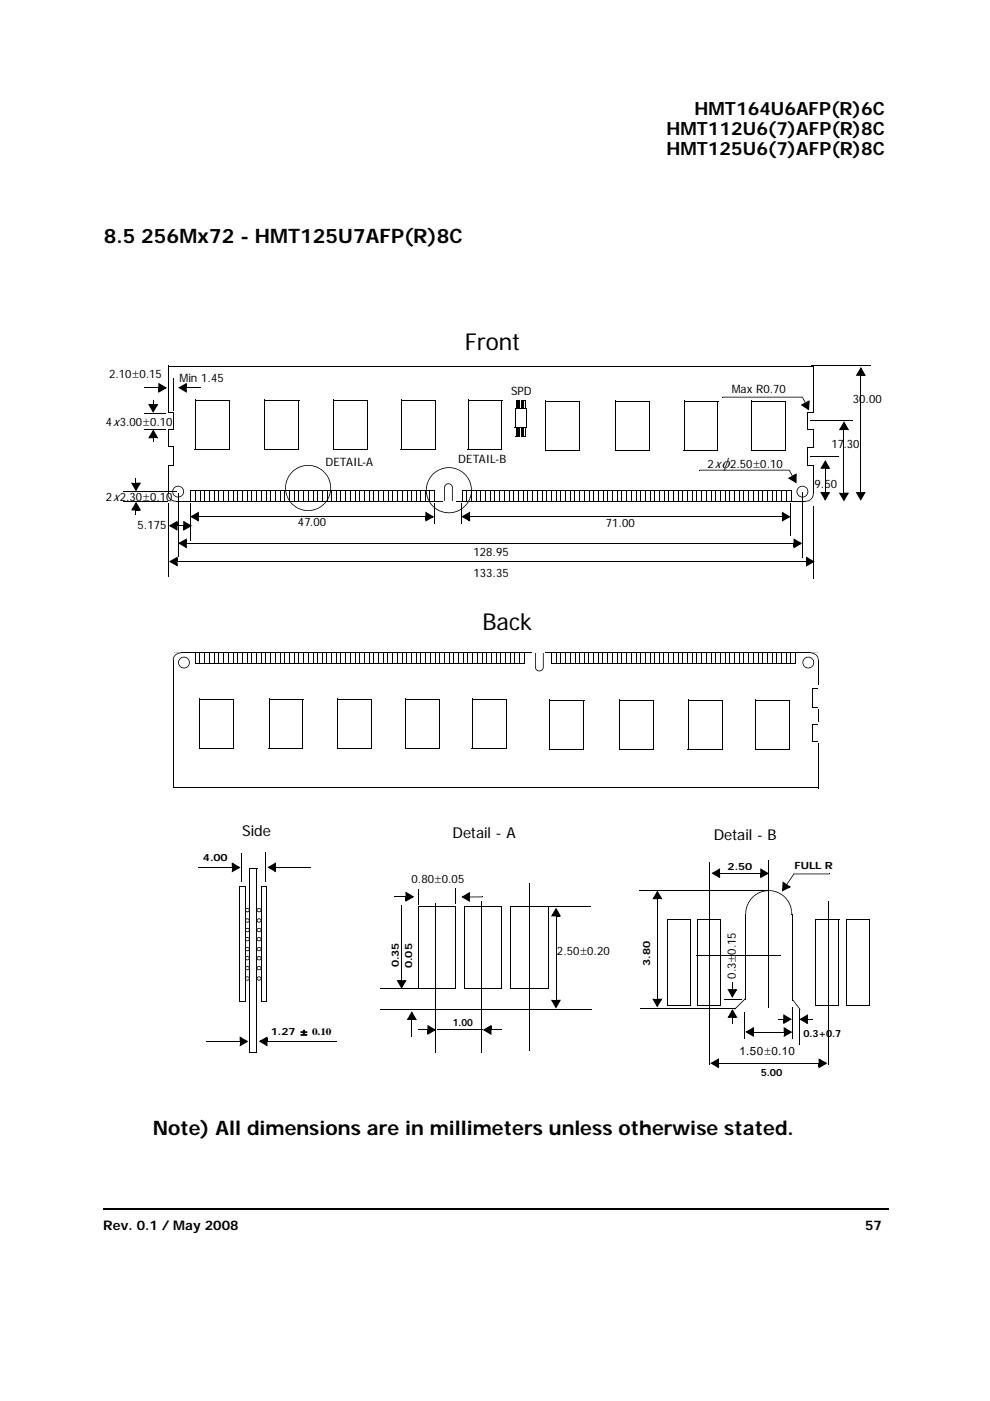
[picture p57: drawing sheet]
<svg xmlns="http://www.w3.org/2000/svg" width="210mm" height="297mm" viewBox="0 0 210 297" stroke-linecap="round" stroke-linejoin="round" font-family="sans-serif">
<defs><g id="words">
<g font-size="4.9">
<text x="98.6" y="74.3">Front</text>
<text x="102.3" y="133.6">Back</text>
</g>
<g font-size="4.2">
<text x="22" y="51.6">8.5 256Mx72 - HMT125U7AFP(R)8C</text>
<text x="32.4" y="240.7">Note) All dimensions are in millimeters unless otherwise stated.</text>
</g>
<g font-size="3.9">
<text x="141.3" y="28.6">HMT112U6(7)AFP(R)8C</text>
<text x="147.3" y="24.4">HMT164U6AFP(R)6C</text>
<text x="141.3" y="32.8">HMT125U6(7)AFP(R)8C</text>
</g>
<text font-size="3.4" x="153" y="99.1">φ</text>
<g font-size="3.2">
<text x="51.4" y="177.3">Side</text>
<text x="96" y="177.6">Detail - A</text>
<text x="151.3" y="178.1">Detail - B</text>
</g>
<g font-size="2.8">
<text x="21.9" y="260.7">Rev. 0.1 / May 2008</text>
<text x="183.4" y="260.7">57</text>
</g>
<g font-size="2.5">
<text x="23.1" y="80.1">2.10 0.15</text>
<text x="28.1" y="80.1">±</text>
<text x="38" y="81.1">Min 1.45</text>
<text x="108.4" y="83.8">SPD</text>
<text x="155.1" y="83.4">Max R0.70</text>
<text x="180.8" y="85.5">30.00</text>
<text x="22.5" y="90.3">4x3.00 0.10</text>
<text x="30.4" y="90.3">±</text>
<text x="176.3" y="95">17.30</text>
<text x="69" y="98.7">DETAIL-A</text>
<text x="97.2" y="98.2">DETAIL-B</text>
<text x="150" y="99.1">2x</text>
<text x="154.8" y="99.1">2.50 0.10</text>
<text x="159.8" y="99.1">±</text>
<text x="22.5" y="106.1">2x2.30 0.10</text>
<text x="30.4" y="106.1">±</text>
<text x="172.7" y="103.5">9.50</text>
<text x="29.1" y="112.2">5.175</text>
<text x="63.2" y="111.5">47.00</text>
<text x="128.5" y="111.8">71.00</text>
<text x="100.4" y="117.8">128.95</text>
<text x="100.4" y="122.4">133.35</text>
<text x="87.2" y="187.2">0.80 0.05</text>
<text x="92.2" y="187.2">±</text>
<text x="118.1" y="202.4">2.50 0.20</text>
<text x="123.1" y="202.4">±</text>
<text x="156" y="203.9" transform="rotate(-90 156 203.9)">±</text>
<text x="156" y="207.5" transform="rotate(-90 156 207.5)">0.3 0.15</text>
<text x="156.8" y="223.7">1.50 0.10</text>
<text x="162.1" y="223.7">±</text>
</g>
<g font-size="2.1">
<text x="43" y="182.5">4.00</text>
<text x="154.3" y="184.4">2.50</text>
<text x="168.4" y="184.3">FULL R</text>
<text x="84.6" y="205.1" transform="rotate(-90 84.6 205.1)">0.35</text>
<text x="87.4" y="205.3" transform="rotate(-90 87.4 205.3)">0.05</text>
<text x="137.9" y="204.8" transform="rotate(-90 137.9 204.8)">3.80</text>
<text x="57.4" y="219.5">1.27 ± 0.10</text>
<text x="96" y="217.5">1.00</text>
<text x="170.4" y="219.8">0.3+0.7</text>
<text x="161.3" y="228.2">5.00</text>
</g>
</g></defs>
<path d="M21.8 256.2h.2v.3h-.2z" fill="#000"/>
<path d="M22 256.3h166.3" fill="none" stroke="#000" stroke-width=".36"/>
<g fill="#fff">
<path d="M22.2 22.6h29.7v12.2h-29.7z"/>
<path d="M22 36.5h165v1.4h-165z"/>
<path d="M11.8 0h193.4v20.4h-193.4z"/>
<path d="M21.3 64.4h166.2v186.8h-166.2z"/>
</g>
<path d="M35.6 77.6h136.9M35.6 77.6v28.7M172.4 77.6v28.7M35.5 106.3h136.9" fill="none" stroke="#000" stroke-width=".21"/>
<path d="M94.5 102.8a.86 .86 0 0 1 1.4 .4v4.1a.84 .84 0 0 1-.8 .7 .84 .84 0 0 1-.8-.7v-4.1z" fill-rule="evenodd" fill="#fff"/>
<path d="M95.1 102.5v.1zM94.4 102.7l.7-.2v.1l-.5 .2-.3 .4v4.1l.4 .5 .4 .1 .6-.3 .1-.3v-4l-.2-.5-.5-.2v-.1l.6 .2 .3 .5v4.1a.93 .93 0 0 1-.9 .8 .93 .93 0 0 1-.9-.8v-4.1z" fill="#000"/>
<g fill="#fff">
<path d="M93.9 106.4h2.6v2.3h-2.6z"/>
<path d="M57.4 104h13v2.3h-13z"/>
</g>
<g fill="none" stroke="#000" stroke-width=".21">
<path d="M57.3 106.3h13.1M57.4 104h13.1M57.4 103.9v2.4M58.4 104v2.4M59.4 104v2.4M60.4 104v2.4M61.4 104v2.4M62.4 104v2.4M63.4 104v2.4M64.4 104v2.4M65.4 104v2.4M66.4 104v2.4"/>
<path d="M67.4 104v2.4M68.4 104v2.4M69.4 104v2.4M70.4 104v2.4"/>
</g>
<path d="M58.3 103.9l.2 .1zM59.3 103.9l.2 .1zM60.3 103.9l.2 .1zM61.3 103.9l.2 .1zM62.3 103.9l.2 .1zM63.3 103.9l.2 .1zM64.3 103.9l.2 .1zM65.3 103.9l.2 .1zM66.3 103.9l.2 .1zM67.3 103.9l.2 .1zM68.3 103.9l.2 .1zM69.3 103.9l.2 .1z" fill="#000"/>
<path d="M44.4 104h13v2.3h-13z" fill="#fff"/>
<g fill="none" stroke="#000" stroke-width=".21">
<path d="M44.3 106.3h13.1M44.4 104h13.1M44.4 103.9v2.4M45.4 104v2.4M46.4 104v2.4M47.4 104v2.4M48.4 104v2.4M49.4 104v2.4M50.4 104v2.4M51.4 104v2.4M52.4 104v2.4M53.4 104v2.4"/>
<path d="M54.4 104v2.4M55.4 104v2.4M56.4 104v2.4M57.4 104v2.4"/>
</g>
<path d="M45.3 103.9l.2 .1zM46.3 103.9l.2 .1zM47.3 103.9l.2 .1zM48.3 103.9l.2 .1zM49.3 103.9l.2 .1zM50.3 103.9l.2 .1zM51.3 103.9l.2 .1zM52.3 103.9l.2 .1zM53.3 103.9l.2 .1zM54.3 103.9l.2 .1zM55.3 103.9l.2 .1zM56.3 103.9l.2 .1z" fill="#000"/>
<path d="M70.3 104h13v2.3h-13z" fill="#fff"/>
<g fill="none" stroke="#000" stroke-width=".21">
<path d="M70.2 106.3h13.1M70.3 104h13.1M70.3 103.9v2.4M71.3 104v2.4M72.3 104v2.4M73.3 104v2.4M74.3 104v2.4M75.3 104v2.4M76.3 104v2.4M77.3 104v2.4M78.3 104v2.4M79.3 104v2.4"/>
<path d="M80.3 104v2.4M81.3 104v2.4M82.3 104v2.4M83.3 104v2.4"/>
</g>
<path d="M71.2 103.9l.2 .1zM72.2 103.9l.2 .1zM73.2 103.9l.2 .1zM74.2 103.9l.2 .1zM75.2 103.9l.2 .1zM76.2 103.9l.2 .1zM77.2 103.9l.2 .1zM78.2 103.9l.2 .1zM79.2 103.9l.2 .1zM80.2 103.9l.2 .1zM81.2 103.9l.2 .1zM82.2 103.9l.2 .1z" fill="#000"/>
<path d="M40.4 104h4v2.3h-4z" fill="#fff"/>
<path d="M40.3 106.3h4.1M40.4 103.9v2.4M40.4 104h4.1M41.4 103.9v2.5M42.4 103.9v2.5M43.4 103.9v2.5M44.4 104v2.4" fill="none" stroke="#000" stroke-width=".21"/>
<path d="M128.9 104h13v2.3h-13z" fill="#fff"/>
<g fill="none" stroke="#000" stroke-width=".21">
<path d="M128.8 106.3h13.1M128.9 103.9v2.4M128.9 104h13M129.9 103.9v2.5M130.9 103.9v2.5M131.9 103.9v2.5M132.9 103.9v2.5M133.9 103.9v2.5M134.9 103.9v2.5M135.9 103.9v2.5M136.9 103.9v2.5M137.9 103.9v2.5"/>
<path d="M138.9 103.9v2.5M139.9 103.9v2.5M140.9 103.9v2.5M141.9 104v2.4"/>
</g>
<path d="M115.9 104h13v2.3h-13z" fill="#fff"/>
<g fill="none" stroke="#000" stroke-width=".21">
<path d="M115.8 106.3h13.1M115.9 104h13.1M115.9 103.9v2.4M116.9 103.9v2.5M117.9 103.9v2.5M118.9 103.9v2.5M119.9 103.9v2.5M120.9 103.9v2.5M121.9 103.9v2.5M122.9 103.9v2.5M123.9 103.9v2.5M124.9 103.9v2.5"/>
<path d="M125.9 103.9v2.5M126.9 103.9v2.5M127.9 103.9v2.5M128.9 104v2.4"/>
</g>
<path d="M102.9 104h13v2.3h-13z" fill="#fff"/>
<g fill="none" stroke="#000" stroke-width=".21">
<path d="M102.8 106.3h13.1M102.9 104h13.1M102.9 103.9v2.4M103.9 103.9v2.5M104.9 103.9v2.5M105.9 103.9v2.5M106.9 103.9v2.5M107.9 103.9v2.5M108.9 103.9v2.5M109.9 103.9v2.5M110.9 103.9v2.5M111.9 103.9v2.5"/>
<path d="M112.9 103.9v2.5M113.9 103.9v2.5M114.9 103.9v2.5M115.9 104v2.4"/>
</g>
<path d="M99 104h4v2.3h-4z" fill="#fff"/>
<path d="M98.9 106.3h4.1M99 104h4.1M99 103.9v2.4M100 103.9v2.5M101 103.9v2.5M102 103.9v2.5M103 104v2.4" fill="none" stroke="#000" stroke-width=".21"/>
<path d="M154.7 104h13v2.3h-13z" fill="#fff"/>
<g fill="none" stroke="#000" stroke-width=".21">
<path d="M154.6 106.3h13.1M154.7 103.9v2.4M154.7 104h13.1M155.7 104v2.4M156.7 104v2.4M157.7 104v2.4M158.7 104v2.4M159.7 104v2.4M160.7 104v2.4M161.7 104v2.4M162.7 104v2.4M163.7 104v2.4"/>
<path d="M164.7 104v2.4M165.7 104v2.4M166.7 104v2.4M167.7 104v2.4"/>
</g>
<path d="M155.6 103.9l.2 .1zM156.7 103.9l.1 .1zM157.6 103.9l.2 .1zM158.6 103.9l.2 .1zM159.6 103.9l.2 .1zM160.7 103.9l.1 .1zM161.6 103.9l.2 .1zM162.6 103.9l.2 .1zM163.6 103.9l.2 .1zM164.7 103.9l.1 .1zM165.7 103.9l.1 .1zM166.6 103.9l.2 .1z" fill="#000"/>
<path d="M141.8 104h13v2.3h-13z" fill="#fff"/>
<g fill="none" stroke="#000" stroke-width=".21">
<path d="M141.7 106.3h13.1M141.8 103.9v2.4M141.8 104h13.1M142.8 103.9v2.5M143.8 103.9v2.5M144.8 103.9v2.5M145.8 103.9v2.5M146.8 103.9v2.5M147.8 103.9v2.5M148.8 104v2.4M149.8 104v2.4M150.8 104v2.4"/>
<path d="M151.8 104v2.4M152.8 104v2.4M153.8 104v2.4M154.8 104v2.4"/>
</g>
<path d="M148.7 103.9l.1 .1zM149.7 103.9l.2 .1zM150.7 103.9l.2 .1zM151.7 103.9l.1 .1zM152.7 103.9l.1 .1zM153.7 103.9l.2 .1z" fill="#000"/>
<path d="M34.7 87.5h2.1v3.6h-2.1z" fill="#fff"/>
<path d="M34.6 91.1h2.2M34.7 87.5v3.6M34.7 87.5h2.2M36.8 87.5v3.6" fill="none" stroke="#000" stroke-width=".21"/>
<g fill="#fff">
<path d="M34.2 87.2h1.4v4.4h-1.4z"/>
<path d="M34.7 94.8h2.1v3.9h-2.1z"/>
</g>
<path d="M34.6 98.7h2.2M34.7 94.7v4M34.7 94.8h2.2M36.8 94.8v3.9" fill="none" stroke="#000" stroke-width=".21"/>
<g fill="#fff">
<path d="M34.2 94.4h1.4v4.9h-1.4z"/>
<path d="M171.3 87.5h2.1v3.5h-2.1z"/>
</g>
<path d="M171.2 91h2.2M171.3 87.5h2.2M171.3 87.4v3.6M173.4 87.5v3.6" fill="none" stroke="#000" stroke-width=".21"/>
<g fill="#fff">
<path d="M172.6 87.1h1.3v4.5h-1.3z"/>
<path d="M171.3 94.8h2.1v3.9h-2.1z"/>
</g>
<path d="M171.2 98.7h2.2M171.3 94.8h2.2M171.3 94.7v4M173.4 94.8v4" fill="none" stroke="#000" stroke-width=".21"/>
<g fill="#fff">
<path d="M172.6 94.4h1.3v4.9h-1.3z"/>
<path d="M83.3 104h4v2.3h-4z"/>
</g>
<path d="M83.2 106.3h4.1M83.3 104h4.1M83.3 103.9v2.4M84.3 103.9v2.5M85.3 103.9v2.5M86.3 103.9v2.5M87.3 104v2.4" fill="none" stroke="#000" stroke-width=".21"/>
<path d="M87.2 104h4v2.3h-4z" fill="#fff"/>
<path d="M87.1 106.3h4.1M87.2 103.9v2.4M87.2 104h4.1M88.2 103.9v2.5M89.2 103.9v2.5M90.2 103.9v2.5M91.2 104v2.4" fill="none" stroke="#000" stroke-width=".21"/>
<path d="M91.1 104h1v2.3h-1z" fill="#fff"/>
<path d="M91.1 106.2h1v.2h-1zM91.1 103.9h1.1v.2h-1.1z" fill="#000"/>
<path d="M91.1 103.9v2.4M92.1 104v2.4" fill="none" stroke="#000" stroke-width=".21"/>
<path d="M98 104h1v2.3h-1z" fill="#fff"/>
<path d="M97.9 106.2h1.1v.2h-1.1zM98 103.9h1v.2h-1z" fill="#000"/>
<path d="M98 103.9v2.4M99 104v2.4" fill="none" stroke="#000" stroke-width=".21"/>
<circle cx="170.1" cy="104.2" r="1.16" fill="#fff"/>
<path d="M169.3 103.3a1.25 1.25 0 0 1 1.3-.2 1.25 1.25 0 0 1 .8 1.1h-.2l-.3-.8-.8-.3-.7 .4-.3 .7 .3 .8 .5 .3h.4l.6-.3 .3-.8h.2a1.24 1.24 0 0 1-1.7 1.2 1.24 1.24 0 0 1-.4-2.1zM171.2 104.2h.2z" fill="#000"/>
<circle cx="37.8" cy="104.2" r="1.15" fill="#fff"/>
<path d="M36.9 103.3a1.24 1.24 0 0 1 1.4-.2 1.24 1.24 0 0 1 .7 1.1h-.2l-.3-.7-.7-.4-.8 .4-.3 .7 .2 .6 .7 .5 .9-.3 .3-.8h.2a1.24 1.24 0 0 1-1.7 1.2 1.24 1.24 0 0 1-.4-2.1zM38.8 104.2h.2z" fill="#000"/>
<path d="M26.2 104.2h11.3M37.8 104.5v13.4" fill="none" stroke="#000" stroke-width=".21"/>
<path d="M35.6 104.9l1.5 1.4h-1.5z" fill="#fff"/>
<g fill="#fff">
<path d="M35.5 104.9h.2v1.5h-.2z"/>
<path d="M35.5 104.7l1.8 1.7h-1.7v-.2l1.6 .1-.1 .1-1.5-1.5z"/>
</g>
<path d="M35.5 104.7l.2 .1zM35.5 104.8h.2l.1 .3h-.2zM35.6 105.1l.2-.1v.3l-.1 .1zM37.2 106.2l.1 .1zM35.7 105.4l.1-.1 .6 .6 .8 .3v.1a1.71 1.71 0 0 1-1.5-.9z" fill="#000"/>
<path d="M170.9 106.3l1.5-1.4v1.4z" fill="#fff"/>
<g fill="#fff">
<path d="M172.3 104.9h.2v1.5h-.2z"/>
<path d="M170.7 106.4l1.8-1.7v.2l-1.5 1.5-.1-.1 1.5-.1v.2z"/>
</g>
<g fill="#000">
<path d="M182.5 77.8l1.1 1.9-.5-.1-.7-1.3 .3-.2-.8 1.5-.3-.2 .9-.1v.4h-1.1zM182.5 79.3h.8v.4h-.8zM31.7 85.7h.8v.3h-.8zM32.4 84.9l.2 .1zM32.4 85h.2v.7h-.2zM32.4 93.6l.2 .1zM32.4 92.9h.2v.7h-.2zM31.4 85.7l.5 .1 .7 1.3-.3 .1 .8-1.4 .3 .2h-.9v-.3h1.1l-1.1 1.8zM32.5 91.1l1.1 1.8-.5-.1-.8-1.3 .4-.1-.8 1.4-.3-.2h.9v.3h-1.1zM32.5 92.6h.8v.3h-.8zM33.6 81.2l1.8 1-1.8 1.1 .1-.5 1.3-.7 .2 .3-1.5-.8 .1-.3 .1 .9h-.3zM33.6 82.2h.3v.8h-.3z"/>
<path d="M35.1 87.5l.1 .2zM35.1 91l.1 .2zM36.7 87l.2 .1zM39.2 81.5h.4v.7h-.4zM37.8 82.2l1.8-1-.1 .4-1.3 .8-.1-.4 1.4 .8-.2 .3-.1-.9h.4v1.1zM148.3 99.6l.1 .2zM148.4 99.6h19l-.1 .2h-18.9zM153.1 84.1v.2zM153.1 84.1l17.1 .1-.1 .1h-17zM167.2 99.7l.2-.1 .7 1.2-.2 .1zM170 85.7l.7-.4 .2 .4-.7 .3zM170.1 84.2h.1l.6 1.1-.2 .1z"/>
<path d="M169.8 85.9l.4-.2 1.2 .8-.1 .3v-1.6h.3l-.7 .5-.2-.4 .9-.5-.1 2.2zM170.6 85.4h.2zM171.9 96.7v.2zM171.9 89.1v.2zM175 97.5l1 1.9-.4-.1-.8-1.3 .4-.2-.8 1.5-.3-.2 .9-.1v.4h-1.1zM175 99h.7v.4h-.7zM178.9 89.3l1.1 1.9-.4-.1-.8-1.3 .3-.2-.7 1.5-.4-.2 .9-.1v.4h-1zM178.9 90.8h.8v.4h-.8zM28.1 102.3h.7v.4h-.7zM28.7 108.1h.2v1h-.2zM28.7 101.5h.2v.9h-.2zM28.9 106.4l1 1.8-.5-.1-.7-1.3 .3-.2-.7 1.5-.4-.1 .9-.1v.3h-1z"/>
<path d="M28.8 107.9h.8v.3h-.8zM27.8 102.3l.4 .1 .8 1.3-.3 .2 .7-1.5 .3 .2-.9 .1v-.4h1.1l-1.1 1.9zM37.3 110.7h.3v.8h-.3zM37.3 118.3h.4v.8h-.4zM37.5 111.4l.1 .2zM35.8 111.5l1.8-1.1-.1 .5-1.3 .7-.2-.3 1.5 .8-.1 .3-.1-.9h.3v1zM37.6 111.4h1.3v.2h-1.3zM35.8 119.1l1.9-1.1-.1 .5-1.3 .7-.2-.3 1.5 .8-.2 .3-.1-.9h.4v1zM38.9 110.4l1.8 1.1-1.8 1v-.4l1.4-.8 .1 .4-1.5-.8 .2-.3 .1 .9h-.3zM38.9 111.5h.3v.7h-.3zM39.2 114.4h.4v.8h-.4zM37.8 115.2l1.8-1.1-.1 .5-1.3 .7-.1-.3 1.4 .8-.2 .3-.1-.9h.4v1.1z"/>
<path d="M40.3 106.6l.2 .1zM41.8 108.8h.4v.8h-.4zM40.3 109.5l1.9-1-.1 .4-1.3 .8-.2-.3 1.5 .7-.2 .3-.1-.8h.4v1zM62.3 107.1l1.2 .7 1.3 .3h1.5l1.3-.5 1-.8 .6-.7 .5-.8 .3-1.8h.2a4.9 4.9 0 0 1-2.8 4.4 4.9 4.9 0 0 1-5.2-.7zM61.9 100a4.9 4.9 0 0 1 5.3-1.1 4.9 4.9 0 0 1 3 4.6h-.2l-.1-1-.4-1.3-.8-1.1-.7-.6-.8-.4-1.4-.3h-1.4l-.9 .3-1.2 .7-.9 1-.6 1.3-.2 .9 .2 1.9 .6 1.2 .9 1-.1 .1a4.8 4.8 0 0 1-.3-7.2zM90.2 108.5l1.9 1.1-1.9 1 .1-.4 1.3-.8 .2 .3-1.5-.7 .2-.4 .1 1h-.4zM90.2 109.6h.4v.7h-.4zM92.2 107.6l1.1 .7 .9 .2 1.5 .1 1.3-.3 1.2-.7 .9-1 .6-1.3 .2-1.4h.2a4.9 4.9 0 0 1-2.8 4.5 4.9 4.9 0 0 1-5.2-.7zM99.3 108.8h.4v.8h-.4zM97.8 109.5l1.9-1-.1 .4-1.3 .8-.2-.3 1.5 .7-.2 .3-.1-.8h.4v1zM91.7 100.5a4.9 4.9 0 0 1 5.3-1.1 4.9 4.9 0 0 1 3.1 4.5h-.2l-.1-.9-.5-1.3-.8-1.1-.7-.6-1.2-.6-.9-.1h-1l-1.4 .3-1.1 .7-.7 .6-.7 1.2-.3 1.3 .2 1.9 .6 1.3 .9 1-.1 .1a4.9 4.9 0 0 1-.4-7.2zM165.8 108.5l1.8 1.1-1.8 1 .1-.4 1.3-.8 .1 .3-1.4-.7 .2-.4v1h-.3z"/>
<path d="M165.8 109.6h.3v.7h-.3zM167.3 101.2l.7-.3 .1 .3-.6 .4zM167.6 106.7l.2 .1zM167 101.4l.5-.2 1.3 .8-.2 .3-.1-1.7h.4l-.8 .6-.1-.3 .9-.5v2.1zM167.9 100.9h.2zM168.3 114.2l1.8 1-1.8 1.1v-.5l1.4-.8 .1 .4-1.5-.8 .2-.3 .1 .9h-.3zM168.3 115.2h.3v.8h-.3zM170 104.5l.2 .1zM170.8 106.2l.1 .1zM170.9 118l1.9 1.1-1.9 1 .1-.4 1.3-.8 .2 .4-1.5-.8 .2-.3 .1 .9h-.4zM170.9 119.1h.4v.7h-.4zM170.9 106.2h.3v.1h-.3z"/>
<path d="M171.2 106.2l.2-.2 .1 .2-.3 .1zM172.3 104.7l.2 .1zM172.3 104.8h.2a1.57 1.57 0 0 1-1 1.4l-.1-.1 .8-.8zM174.2 104.3h.8v.4h-.8zM173.9 104.3l.5 .1 .7 1.3-.3 .2 .8-1.5 .3 .2-.9 .1v-.4h1l-1 1.9zM178.2 104.5h.7v.3h-.7zM177.8 104.5h.5l.8 1.4-.3 .1 .7-1.5 .4 .2-1 .1v-.3h1.1l-1.1 1.8zM181.8 104.3h.7v.4h-.7zM181.4 104.3l.5 .1 .8 1.3-.3 .2 .7-1.5 .3 .2-.9 .1v-.4h1.1l-1.1 1.9zM49.1 182.8l1.9 1.1-1.9 1.1 .1-.5 1.3-.7 .2 .3-1.5-.8 .2-.3 .1 .9h-.4zM49.1 183.9h.4v.8h-.4zM50.9 187.9h1.2v.2h-1.2z"/>
<path d="M52.1 192.6l.5-.1 .3 .3 .1 .1-.2 .1-.2-.3h-.3l-.2 .3 .2 .2 .7-.2a.5 .5 0 0 1-.7 .4 .5 .5 0 0 1-.2-.8zM52.8 192.9l.2 .1zM52.1 194.8l.5-.1 .3 .3 .1 .1-.2 .1-.1-.3h-.4l-.2 .4 .2 .1 .7-.2a.49 .49 0 0 1-.7 .4 .49 .49 0 0 1-.2-.8zM52.8 195.1l.2 .1zM52.1 196.9l.4-.2 .4 .3 .1 .2h-.2l-.1-.2h-.5l-.1 .3 .2 .2 .4-.1 .1-.2h.2a.5 .5 0 0 1-.7 .4 .5 .5 0 0 1-.2-.7zM52.8 197.2h.2zM52 198.9l.5-.3 .4 .3 .1 .2h-.2l-.2-.2h-.3l-.2 .3 .2 .2 .7-.3a.51 .51 0 0 1-.7 .5 .51 .51 0 0 1-.3-.7zM52.8 199.1h.2zM53 184.1h1.6v.2h-1.6zM54.5 192.7l.4-.2 .5 .2v.3h-.1l-.2-.3-.4 .1-.1 .3 .2 .1 .6-.2a.49 .49 0 0 1-.6 .4 .49 .49 0 0 1-.3-.7zM55.3 193h.1zM54.6 194.8l.5-.1 .3 .3-.1 .2-.2-.3h-.4l-.1 .3 .2 .2 .6-.2a.49 .49 0 0 1-.6 .4 .49 .49 0 0 1-.2-.8z"/>
<path d="M55.3 195.2h.1zM54.5 196.9l.4-.2 .5 .3v.2h-.1l-.2-.3-.4 .1-.1 .2 .2 .3 .6-.3a.49 .49 0 0 1-.6 .4 .49 .49 0 0 1-.3-.7zM55.3 197.2h.1zM54.5 198.8l.4-.2 .5 .3v.2h-.1l-.2-.2h-.4l-.1 .3 .2 .2 .6-.3a.49 .49 0 0 1-.6 .4 .49 .49 0 0 1-.3-.7zM55.3 199.1h.1zM55.4 187.9h1.2v.2h-1.2zM58.2 183.2h.3v.7h-.3zM56.7 183.9l1.8-1.1-.1 .5-1.3 .8-.1-.4 1.4 .8-.1 .3-.1-.9h.3v1.1zM86 189l1.8 1.1-1.8 1.1 .1-.5 1.3-.7 .1 .3-1.4-.8 .2-.3v.9h-.3zM86 190.1h.3v.8h-.3zM99.3 189.4h.3v.8h-.3zM99.6 190.1l.1 .2z"/>
<path d="M97.8 190.2l1.8-1.1-.1 .5-1.2 .8-.2-.4 1.5 .8-.2 .3-.1-.9h.3l.1 1zM102.3 190.1l.1 .1zM116 192.1l.1 .2zM117.8 194.2l.2 .1zM117.9 192.4l1.1 1.9-.5-.1-.7-1.3 .3-.2-.8 1.5-.3-.2 .9-.1v.4h-1.1zM117.9 193.9h.7v.4h-.7zM139.4 188.8l1.1 1.8h-.5l-.8-1.3 .3-.2-.7 1.5-.3-.2 .9-.1v.3h-1.1zM139.4 190.3h.7v.3h-.7zM152.3 184.4h.4v.8h-.4zM150.9 185.1l1.8-1-.1 .5-1.3 .7-.2-.3 1.5 .7-.2 .4-.1-.9h.4v1zM158 193.8h.2zM159.5 190.2a4.9 4.9 0 0 1 2.5-1.4v.2l-1.7 .7-1 1-.7 1.2-.3 .9-.1 1h-.2l.1-1.1a5.4 5.4 0 0 1 1.4-2.5z"/>
<path d="M161.2 184.1l1.8 1.1-1.8 1 .1-.4 1.3-.8 .2 .3-1.5-.7 .2-.3 .1 .9h-.4zM161.2 185.2h.4v.7h-.4zM162 188.8h.5v.1l-.5 .1zM162.5 188.8l.5-.1v.2h-.5zM162.9 188.7l.1 .2zM163 188.7v.2zM163 188.7a4.9 4.9 0 0 1 4.9 4.1h-.2l-.7-1.7-.9-1.1-1.2-.7-1.9-.4zM166.2 187l.6 .5-.2 .3-.6-.5zM165.9 186.9l.4 .3-.1 1.5h-.4l1.5-.8 .1 .3-.8-.4 .2-.3 .9 .6-1.9 .9zM166.8 187.4l.1 .2zM167.8 193.8h.2zM167.7 192.8h.2v.5h-.1z"/>
<path d="M167.8 193.3h.1l.1 .5h-.2zM168.3 185.3h.1l-1.5 2.2-.1-.1zM175.9 185.2v.2zM50.8 212.2h1.2v.2h-1.2zM52.1 200.9l.4-.1 .4 .2 .1 .2-.2 .1-.1-.3h-.5l-.1 .3 .2 .2 .4-.1 .1-.2 .2 .1a.5 .5 0 0 1-.7 .4 .5 .5 0 0 1-.2-.8zM52.8 201.2l.2 .1zM52.1 202.8l.4-.1 .4 .3 .1 .1-.2 .1-.1-.3h-.5l-.1 .3 .2 .2h.4l.1-.3 .2 .1a.5 .5 0 0 1-.7 .4 .5 .5 0 0 1-.2-.8zM52.8 203.1l.2 .1zM52.1 205l.5-.2 .3 .3 .1 .1-.2 .1-.1-.3h-.4l-.2 .4 .2 .1 .7-.2a.49 .49 0 0 1-.7 .4 .49 .49 0 0 1-.2-.7zM52.8 205.2l.2 .1zM52.1 207.2l.5-.2 .3 .3 .1 .1-.2 .1-.1-.3h-.4l-.2 .4 .2 .1 .7-.2a.49 .49 0 0 1-.7 .4 .49 .49 0 0 1-.2-.7zM52.8 207.4l.2 .1z"/>
<path d="M54.5 200.9l.4-.1 .5 .3v.1l-.1 .1-.2-.3h-.4l-.1 .3 .2 .2 .6-.2a.49 .49 0 0 1-.6 .4 .49 .49 0 0 1-.3-.8zM55.3 201.2l.1 .1zM54.5 202.8l.4-.1 .5 .3v.2h-.1l-.2-.3h-.4l-.1 .3 .2 .2 .6-.2a.49 .49 0 0 1-.6 .4 .49 .49 0 0 1-.3-.8zM55.3 203.2h.1zM54.5 205l.6-.2 .3 .3-.1 .2-.2-.3h-.4l-.1 .3 .2 .2 .6-.2a.49 .49 0 0 1-.6 .4 .49 .49 0 0 1-.3-.7zM55.3 205.3h.1zM54.5 207.2l.6-.2 .3 .3-.1 .2-.2-.3h-.4l-.1 .3 .2 .2 .6-.2a.49 .49 0 0 1-.6 .4 .49 .49 0 0 1-.3-.7zM55.3 207.5h.1zM55.3 212.2h1.2v.2h-1.2zM80.6 213.9l.1 .2zM80.7 209.5l.1 .2zM84.4 207.8h.8v.4h-.8z"/>
<path d="M84.1 207.8l.5 .1 .7 1.3-.3 .2 .7-1.5 .4 .2-.9 .1v-.4h1l-1 1.8zM87.3 214.4l1.1 1.9-.5-.1-.8-1.3 .4-.2-.8 1.5-.3-.2 .9-.1v.4h-1zM87.3 215.9h.8v.4h-.8zM90.6 217.3l1.9 1.1-1.9 1 .1-.5 1.3-.7 .2 .3-1.5-.7 .2-.4 .1 .9h-.4zM90.6 218.3h.4v.8h-.4zM103.8 217.6h.4v.8h-.4zM102.3 218.4l1.9-1.1-.1 .5-1.3 .7-.2-.3 1.5 .8-.2 .3-.1-.9h.4v1.1zM117.1 212h.8v.3h-.8zM116.8 212l.5 .1 .7 1.3-.3 .2 .8-1.5 .3 .1-.9 .1v-.3h1l-1 1.8zM138.6 211.8h.8v.3h-.8zM138.3 211.8h.5l.7 1.3-.3 .2 .8-1.5 .3 .2-.9 .1v-.3h1l-1 1.8zM154.5 209.7h.8v.4h-.8z"/>
<path d="M155.2 215.7h.2v1.3h-.2zM155.2 208.1h.2v1.7h-.2zM155.3 214l1.1 1.8-.5-.1-.8-1.3 .3-.2-.7 1.5-.3-.2 .9-.1v.4h-1.1zM155.3 215.4h.7v.4h-.7zM154.2 209.7l.5 .1 .7 1.3-.3 .2 .8-1.5 .3 .2-.9 .1v-.4h1.1l-1.1 1.9zM155.7 213.9l.1 .2zM158 211.6l.1 .2zM155.7 213.9l2.2-2.2 .2 .1-2.2 2.2zM159.5 218.1h.4v.7h-.4zM159.8 218.7l.1 .2zM158 218.8l1.9-1.1-.1 .5-1.3 .8-.2-.3 1.5 .7-.2 .3-.1-.9h.4v1.1zM164.9 216h1.2v.2h-1.2z"/>
<path d="M166.1 215l1.8 1.1-1.8 1 .1-.4 1.2-.8 .2 .4-1.4-.8 .1-.3 .1 .9h-.3zM166.1 216.1h.3v.7h-.3zM166.2 217.7l1.8 1.1-1.8 1.1v-.5l1.4-.7 .1 .3-1.5-.8 .2-.3 .1 .9h-.3zM166.2 218.8h.3v.8h-.3zM167.9 211.9h.2zM168 212l.1-.1 1.6 2-.2 .1zM169.5 214h.2zM170.9 215.4h.4v.7h-.4zM171.2 216h1.1v.2h-1.1zM169.5 216.1l1.8-1.1-.1 .5-1.3 .8-.2-.3 1.5 .7-.2 .3-.1-.9h.4v1.1zM50.8 219.8l1.8 1-1.8 1.1 .1-.5 1.3-.8 .2 .4-1.5-.8 .2-.3 .1 .9h-.4zM50.8 220.8h.4v.8h-.4z"/>
<path d="M52.9 223.1h1.6v.1h-1.6zM56.3 220h.4v.8h-.4zM54.9 220.8l1.8-1.1-.1 .5-1.3 .7-.1-.3 1.4 .8-.2 .3-.1-.9h.4v1.1zM152.1 224.7h.3v.7h-.3zM152.4 225.3v.2zM150.6 225.4l1.8-1v.4l-1.4 .8-.1-.3 1.5 .7-.2 .3-.1-.9h.3v1.1zM173.6 224.4l1.8 1-1.8 1.1 .1-.5 1.3-.7 .2 .3-1.5-.7 .1-.4 .1 .9h-.3zM173.6 225.4h.3v.8h-.3zM175.6 225.6l.1 .1z"/>
</g>
<g fill="none" stroke="#000" stroke-width=".21">
<path d="M182.5 79.6v24.8M30.5 87.6h4.6M30.5 91.1h4.6M30.5 82.2h3.2M36.8 80.3v6.7M39.5 82.2h3.1M171.9 96.8h5.8M171.9 89.2h8.8M175 99.3v5.1M178.9 91.1v13.4M26.1 106.3h9.3M35.7 106.7v15.6"/>
<path d="M37.6 119.1h133.4M39.5 115.2h128.8M40.4 106.7v8M42.1 109.6h48.2M92 106.7v4.4M97.9 106.7v4.4M99.6 109.6h66.3M167.7 106.8v6.7M170.1 104.6v13.7M172.5 107.3v15.4M36.7 138.3v28.7M36.7 138.4h136.9"/>
<path d="M173.5 138.4v28.7M36.6 167h136.9M42.1 183.9h7.1M50.9 187.9v24.4M51.1 180.8v6.1M52 188v24.4M53 184.1v39M54.5 184.2v39M55.4 187.9v24.4M56.4 180.6v6.3M56.5 188v24.4M58.4 183.9h7.5"/>
<path d="M83.7 190.1h2.3M85.2 191.9v16M88.7 192.2h8M88.7 192.1v17.5M88.7 188.5v3.2M92.4 191.4v31.8M96.6 188.4v3.3M96.6 192.2v17.5M98.4 192.1v17.5M98.4 192.2h8M99.7 190.2h2.6M102.2 191.2v32"/>
<path d="M106.3 192.2v17.5M108.3 192.2h17M108.3 192.1v17.5M112.2 187.3v35.5M116.2 192.2v17.5M117.9 194.3v17.8M135.6 188.9h27.5M139.4 190.6v21.2M141.5 195h5M141.5 194.9v18.2M146.4 195v18.2M147.9 194.9v18.2"/>
<path d="M147.9 195h5M150.4 182.8v42.9M152.6 185.2h8.7M152.8 195v18.2M158.1 193.8v18.1M163 182.5v31.3M168 193.8v18.3M168.3 185.3h7.6M173 195h4.9M173 194.9v18.2M175.7 191.2v34.4M177.9 195v18.2"/>
<path d="M179.4 194.9v18.2M179.4 195h5M184.3 195v18.2M80.7 214h44.9M80.8 209.6h15.8M87.3 216.2v3.7M88.6 218.3h2.1M92.6 218.3h9.7M98.3 209.6h8M104.1 218.4h2.2M108.2 209.6h8M135.8 213.9h20.2"/>
<path d="M141.4 213.1h5M147.5 202.6h18M147.8 213.1h5M153.5 211.9h3.8M157.9 214.6v5.7M159.9 218.8h6.3M168 213.7v6.6M169.6 213.9v7.6M172.9 213.1h5M179.3 213.1h5M43.7 220.8h7.2M56.6 220.8h14.7"/>
<path d="M152.4 225.4h21.3"/>
</g>
<g fill="#000">
<path d="M182.5 78.2l.8 1.3h-1.5zM31.7 85.9h1.6l-.8 1.2zM32.5 91.5l.8 1.3h-1.6zM33.7 81.5l1.4 .7-1.4 .8zM38.1 82.2l1.3-.7v1.5zM170.1 85.9l1.3-.7v1.5zM175 97.9l.7 1.3h-1.5zM178.9 89.7l.8 1.3h-1.5zM28.8 106.7l.8 1.4h-1.5zM28.1 102.5h1.5l-.8 1.3zM36.2 111.5l1.3-.8v1.5zM36.2 119.1l1.3-.8v1.5z"/>
<path d="M39 110.7l1.3 .8-1.3 .7zM38.1 115.2l1.3-.8v1.6zM40.7 109.6l1.3-.8v1.5zM90.4 108.8l1.3 .8-1.3 .7zM98.2 109.6l1.3-.8v1.5zM165.9 108.8l1.4 .8-1.4 .7zM167.4 101.4l1.3-.8v1.6zM168.4 114.4l1.3 .8-1.3 .8zM171.1 118.3l1.3 .8-1.3 .7zM174.2 104.5h1.5l-.7 1.3zM178.2 104.6h1.5l-.8 1.3zM181.8 104.5h1.5l-.8 1.3z"/>
<path d="M49.3 183.2l1.3 .7-1.3 .8zM57.1 183.9l1.3-.7v1.5zM86.1 189.4l1.3 .7-1.3 .8zM98.2 190.2l1.3-.8v1.5zM117.9 192.8l.7 1.3h-1.5zM139.4 189.2l.7 1.3h-1.5zM151.2 185.2l1.3-.8v1.5zM161.4 184.4l1.3 .8-1.3 .7zM166.1 187.2l1.3 .8-1.4 .7zM84.4 208h1.5l-.7 1.3zM87.3 214.8l.8 1.3h-1.5zM90.8 217.6l1.3 .7-1.3 .8z"/>
<path d="M102.7 218.4l1.3-.8v1.5zM117.1 212.2h1.5l-.7 1.3zM138.6 211.9h1.5l-.7 1.3zM155.3 214.3l.7 1.3h-1.5zM154.5 209.9h1.5l-.7 1.3zM158.4 218.8l1.3-.7v1.5zM166.2 215.3l1.3 .8-1.3 .7zM166.3 218.1l1.3 .7-1.3 .8zM169.8 216.1l1.3-.7v1.5zM51 220l1.3 .8-1.3 .8zM55.2 220.8l1.3-.8v1.6zM151 225.4l1.3-.7v1.5z"/>
<path d="M173.7 224.7l1.3 .7-1.3 .8z"/>
</g>
<path d="M113.7 137.2a.84 .84 0 0 1 .9-.3 .84 .84 0 0 1 .6 .8v3.7a.84 .84 0 0 1-.8 .9 .84 .84 0 0 1-.9-.9v-3.7z" fill-rule="evenodd" fill="#fff"/>
<path d="M114.3 136.8l.1 .1zM113.7 137l.6-.2 .1 .1-.7 .4-.1 .4 .1 4 .2 .3 .5 .2 .5-.2 .2-.4v-4.1l-.3-.4-.5-.2 .1-.1 .5 .1 .4 .6v4a.92 .92 0 0 1-.9 .8 .92 .92 0 0 1-1-.8v-3.8z" fill="#000"/>
<g fill="#fff">
<path d="M112.9 136.1h2.6v2.3h-2.6z"/>
<path d="M138.8 138.4h13v2.3h-13z"/>
</g>
<g fill="none" stroke="#000" stroke-width=".21">
<path d="M138.8 138.4h13M138.8 138.3v2.4M139.8 138.3v2.5M140.8 138.3v2.5M141.8 138.3v2.5M142.8 138.3v2.5M143.8 138.3v2.5M144.8 138.3v2.5M145.8 138.3v2.5M146.8 138.3v2.5M147.8 138.3v2.5M148.8 138.3v2.5"/>
<path d="M149.8 138.3v2.4M150.8 138.3v2.4M151.8 138.4v2.4M138.7 140.7h13.1"/>
</g>
<path d="M149.7 140.7l.2 .1zM150.7 140.7l.2 .1z" fill="#000"/>
<path d="M151.7 138.4h13v2.3h-13z" fill="#fff"/>
<g fill="none" stroke="#000" stroke-width=".21">
<path d="M151.7 138.4h13.1M151.7 138.3v2.4M152.7 138.3v2.5M153.7 138.3v2.5M154.7 138.3v2.5M155.7 138.3v2.5M156.7 138.3v2.5M157.7 138.3v2.5M158.7 138.3v2.5M159.7 138.3v2.5M160.7 138.3v2.5M161.7 138.3v2.5"/>
<path d="M162.7 138.3v2.5M163.7 138.3v2.5M164.7 138.4v2.4M151.6 140.7h13.1"/>
</g>
<path d="M125.9 138.4h13v2.3h-13z" fill="#fff"/>
<g fill="none" stroke="#000" stroke-width=".21">
<path d="M125.9 138.4h13M125.9 138.3v2.4M126.9 138.3v2.5M127.8 138.3v2.5M128.9 138.3v2.5M129.9 138.3v2.5M130.9 138.3v2.5M131.9 138.3v2.5M132.9 138.3v2.5M133.9 138.3v2.5M134.9 138.3v2.5M135.9 138.3v2.5"/>
<path d="M136.9 138.3v2.5M137.9 138.3v2.5M138.9 138.4v2.4M125.8 140.7h13.1"/>
</g>
<path d="M164.7 138.4h4v2.3h-4z" fill="#fff"/>
<path d="M164.7 138.4h4.1M164.7 138.3v2.4M165.7 138.3v2.5M166.7 138.3v2.5M167.7 138.3v2.5M168.7 138.4v2.4M164.6 140.7h4.1" fill="none" stroke="#000" stroke-width=".21"/>
<path d="M67.3 138.4h13v2.3h-13z" fill="#fff"/>
<g fill="none" stroke="#000" stroke-width=".21">
<path d="M67.3 138.4h13.1M67.3 138.3v2.4M68.3 138.3v2.5M69.3 138.3v2.5M70.3 138.3v2.5M71.3 138.3v2.5M72.3 138.3v2.5M73.3 138.3v2.5M74.3 138.3v2.5M75.3 138.3v2.5M76.3 138.3v2.5M77.3 138.3v2.5"/>
<path d="M78.3 138.3v2.5M79.3 138.3v2.5M80.3 138.4v2.4M67.2 140.7h13.1"/>
</g>
<path d="M80.2 138.4h13v2.3h-13z" fill="#fff"/>
<g fill="none" stroke="#000" stroke-width=".21">
<path d="M80.2 138.4h13.1M80.2 138.3v2.4M81.2 138.3v2.5M82.2 138.3v2.5M83.2 138.3v2.5M84.2 138.3v2.5M85.2 138.3v2.5M86.2 138.3v2.5M87.2 138.3v2.5M88.2 138.3v2.5M89.2 138.3v2.4M90.3 138.3v2.4"/>
<path d="M91.2 138.3v2.4M92.2 138.3v2.4M93.2 138.4v2.4M80.2 140.7h13"/>
</g>
<path d="M89.2 140.7l.1 .1zM90.2 140.7l.1 .1zM91.2 140.7l.1 .1zM92.2 140.7l.1 .1z" fill="#000"/>
<path d="M93.2 138.4h13v2.3h-13z" fill="#fff"/>
<g fill="none" stroke="#000" stroke-width=".21">
<path d="M93.2 138.4h13.1M93.2 138.3v2.4M94.2 138.3v2.4M95.2 138.3v2.4M96.2 138.3v2.4M97.2 138.3v2.4M98.2 138.3v2.4M99.2 138.3v2.4M100.2 138.3v2.4M101.2 138.3v2.4M102.2 138.3v2.4M103.2 138.3v2.4"/>
<path d="M104.2 138.3v2.4M105.2 138.3v2.5M106.2 138.4v2.4M93.1 140.7h13.1"/>
</g>
<path d="M94.1 140.7l.2 .1zM95.1 140.7l.2 .1zM96.1 140.7l.2 .1zM97.1 140.7l.2 .1zM98.1 140.7l.2 .1zM99.1 140.7l.2 .1zM100.1 140.7l.2 .1zM101.1 140.7l.2 .1zM102.1 140.7l.2 .1zM103.1 140.7l.2 .1zM104.1 140.7l.2 .1z" fill="#000"/>
<path d="M106.2 138.4h4v2.3h-4z" fill="#fff"/>
<path d="M106.2 138.4h4.1M106.2 138.3v2.4M107.2 138.3v2.5M108.2 138.3v2.5M109.2 138.3v2.5M110.2 138.4v2.4M106.1 140.7h4.1" fill="none" stroke="#000" stroke-width=".21"/>
<path d="M41.4 138.4h13v2.3h-13z" fill="#fff"/>
<g fill="none" stroke="#000" stroke-width=".21">
<path d="M41.4 138.4h13.1M41.4 138.3v2.4M42.4 138.3v2.5M43.4 138.3v2.5M44.4 138.3v2.5M45.4 138.3v2.5M46.4 138.3v2.5M47.4 138.3v2.5M48.4 138.3v2.5M49.4 138.3v2.5M50.4 138.3v2.5M51.4 138.3v2.5"/>
<path d="M52.4 138.3v2.5M53.4 138.3v2.5M54.4 138.4v2.4M41.3 140.7h13.1"/>
</g>
<path d="M54.4 138.4h13v2.3h-13z" fill="#fff"/>
<g fill="none" stroke="#000" stroke-width=".21">
<path d="M54.4 138.4h13.1M54.4 138.3v2.4M55.4 138.3v2.5M56.4 138.3v2.5M57.4 138.3v2.5M58.4 138.3v2.5M59.4 138.3v2.5M60.4 138.3v2.5M61.4 138.3v2.5M62.4 138.3v2.5M63.4 138.3v2.5M64.4 138.3v2.5"/>
<path d="M65.4 138.3v2.5M66.4 138.3v2.5M67.4 138.4v2.4M54.3 140.7h13.1"/>
</g>
<path d="M172.4 153.6h2v3.5h-2z" fill="#fff"/>
<path d="M172.3 157.1h2.1M172.4 153.6h2.1M172.4 153.5v3.6M174.4 153.6v3.6" fill="none" stroke="#000" stroke-width=".21"/>
<g fill="#fff">
<path d="M173.6 153.1h1.3v4.4h-1.3z"/>
<path d="M172.4 146h2v3.9h-2z"/>
</g>
<path d="M172.3 149.9h2.1M172.4 146h2.1M172.4 145.9v4M174.4 146v4" fill="none" stroke="#000" stroke-width=".21"/>
<g fill="#fff">
<path d="M173.6 145.4h1.3v4.9h-1.3z"/>
<path d="M121.9 138.4h4v2.3h-4z"/>
</g>
<path d="M121.9 138.4h4M121.9 138.3v2.4M122.9 138.3v2.5M123.8 138.3v2.5M124.8 138.3v2.5M125.9 138.4v2.4M121.8 140.7h4.1" fill="none" stroke="#000" stroke-width=".21"/>
<path d="M117.9 138.4h4v2.3h-4z" fill="#fff"/>
<path d="M117.9 138.4h4.1M117.9 138.3v2.4M118.9 138.3v2.4M119.9 138.3v2.4M120.9 138.3v2.5M121.9 138.4v2.4M117.8 140.7h4.1" fill="none" stroke="#000" stroke-width=".21"/>
<path d="M118.8 140.7l.2 .1zM119.8 140.7l.2 .1z" fill="#000"/>
<path d="M117 138.4h1v2.3h-1z" fill="#fff"/>
<path d="M117 138.3h1.1v.2h-1.1zM116.9 140.6h1.1v.2h-1.1z" fill="#000"/>
<path d="M117 138.3v2.4M118 138.4v2.4" fill="none" stroke="#000" stroke-width=".21"/>
<path d="M110.2 138.4h1v2.3h-1z" fill="#fff"/>
<path d="M110.2 138.3h1.1v.2h-1.1zM110.1 140.6h1.1v.2h-1.1z" fill="#000"/>
<path d="M110.2 138.3v2.4M111.2 138.4v2.4" fill="none" stroke="#000" stroke-width=".21"/>
<circle cx="39" cy="140.5" r="1.16" fill="#fff"/>
<path d="M38.1 139.6a1.25 1.25 0 0 1 1.4-.3 1.25 1.25 0 0 1 .8 1.2h-.2l-.3-.8-.8-.3-.8 .3-.3 .8 .3 .7 .8 .3 .8-.3 .3-.7h.2a1.24 1.24 0 0 1-1.8 1.1 1.24 1.24 0 0 1-.4-2zM40.1 140.5h.2z" fill="#000"/>
<circle cx="171.4" cy="140.5" r="1.16" fill="#fff"/>
<path d="M170.5 139.6a1.23 1.23 0 0 1 1.4-.3 1.23 1.23 0 0 1 .7 1.2h-.2v-.4l-.4-.5-.6-.2-.8 .3-.3 .8 .3 .7 .8 .3 .7-.3 .3-.7h.2a1.24 1.24 0 0 1-1.7 1.1 1.24 1.24 0 0 1-.4-2zM172.4 140.5h.2z" fill="#000"/>
<path d="M172 138.4h1.5v1.4z" fill="#fff"/>
<g fill="#fff">
<path d="M173.4 138.3h.2v1.5h-.2z"/>
<path d="M171.8 138.3h1.7v.2h-1.5l.1-.2 1.5 1.4v.3z"/>
</g>
<path d="M171.9 138.3v.2zM172 138.3a1.65 1.65 0 0 1 1.5 1l-.2 .1-.5-.6-.9-.3zM173.3 139.4l.2-.1 .1 .3-.2 .1zM173.4 139.7l.2-.1v.4h-.2zM173.4 140h.2z" fill="#000"/>
<path d="M36.7 138.4h1.5l-1.5 1.4z" fill="#fff"/>
<g fill="#fff">
<path d="M36.6 138.3h.2v1.5h-.2z"/>
<path d="M36.7 138.3h1.7l-1.8 1.7 .1-.3 1.4-1.4 .2 .2h-1.6z"/>
</g>
<g fill="#000">
<path d="M171.9 77.5l.1 .2zM109.3 92.4h.4v.2h-.4zM109.4 84.9h.3v.1h-.3zM109.9 92.4h.3v.2h-.3zM110 84.9h.3v.1h-.3zM110.4 92.4h.4v.2h-.4zM110.5 84.9h.4v.1h-.4zM111 92.4h.3v.2h-.3zM111.1 84.9h.3v.1h-.3zM36.6 140l.2 .1zM37.1 138.8l.6-.3v.1l-.5 .3-.3 .5-.1 .6h-.2l.1-.7zM37.7 138.5l.3-.1v.2h-.3z"/>
<path d="M38 138.4l.3-.1v.2l-.3 .1zM38.3 138.3l.1 .2z"/>
</g>
<path d="M172 77.6h12.6M109.4 84.9v7.6M109.7 84.9v7.7M110 84.9v7.6M110.2 84.9v7.7M110.5 84.9v7.6M110.8 84.9v7.7M111.1 84.9v7.6M111.3 84.9v7.7" fill="none" stroke="#000" stroke-width=".21"/>
<path d="M109.2 86.6h2.3v4.1h-2.3z" fill="#fff"/>
<g fill="none" stroke="#000" stroke-width=".21">
<path d="M41.3 95.2h7.3M41.4 84.9h7.3M41.4 84.8v10.4M48.6 84.9v10.4M56.1 95.2h7.3M56.2 84.9h7.2M56.2 84.8v10.4M63.4 84.9v10.4M70.6 95.2h7.3M70.7 84.9h7.3M70.7 84.8v10.4M77.9 84.9v10.4"/>
<path d="M85 95.2h7.2M85 84.8v10.4M85 84.9h7.3M92.2 84.9v10.4M99.1 95.2h7.3M99.2 84.9h7.3M99.2 84.8v10.4M106.4 84.9v10.4M109.1 90.7h2.4M109.2 86.5v4.2M109.2 86.6h2.4M111.5 86.6v4.2"/>
<path d="M115.6 95.4h7.3M115.7 85.1h7.3M115.7 85v10.4M122.9 85.1v10.4M130.4 95.4h7.3M130.5 85.1h7.3M130.5 85v10.4M137.7 85.1v10.4M144.9 95.4h7.3M145 85.1h7.3M145 85v10.4M152.2 85.1v10.4"/>
<path d="M159.3 95.4h7.3M159.4 85.1h7.2M159.4 85v10.4M166.6 85.1v10.4M42.2 158.6h7.3M42.3 148.2v10.4M42.3 148.3h7.3M49.5 148.3v10.4M57 158.6h7.2M57 148.2v10.4M57 148.3h7.3M64.2 148.3v10.4"/>
<path d="M71.5 158.6h7.3M71.6 148.3h7.3M71.6 148.2v10.4M78.8 148.3v10.4M85.9 158.6h7.2M85.9 148.3h7.3M85.9 148.2v10.4M93.1 148.3v10.4M100 158.6h7.3M100.1 148.2v10.4M100.1 148.3h7.3M107.3 148.3v10.4"/>
<path d="M116.5 158.8h7.3M116.6 148.5h7.3M116.6 148.4v10.4M123.8 148.5v10.4M131.3 158.8h7.3M131.4 148.4v10.4M131.4 148.5h7.2M138.6 148.5v10.4M145.8 158.8h7.3M145.9 148.5h7.3M145.9 148.4v10.4M153.1 148.5v10.4"/>
<path d="M160.1 158.8h7.3M160.2 148.4v10.4M160.2 148.5h7.3M167.4 148.5v10.4"/>
</g>
<use href="#words"/>
</svg>
